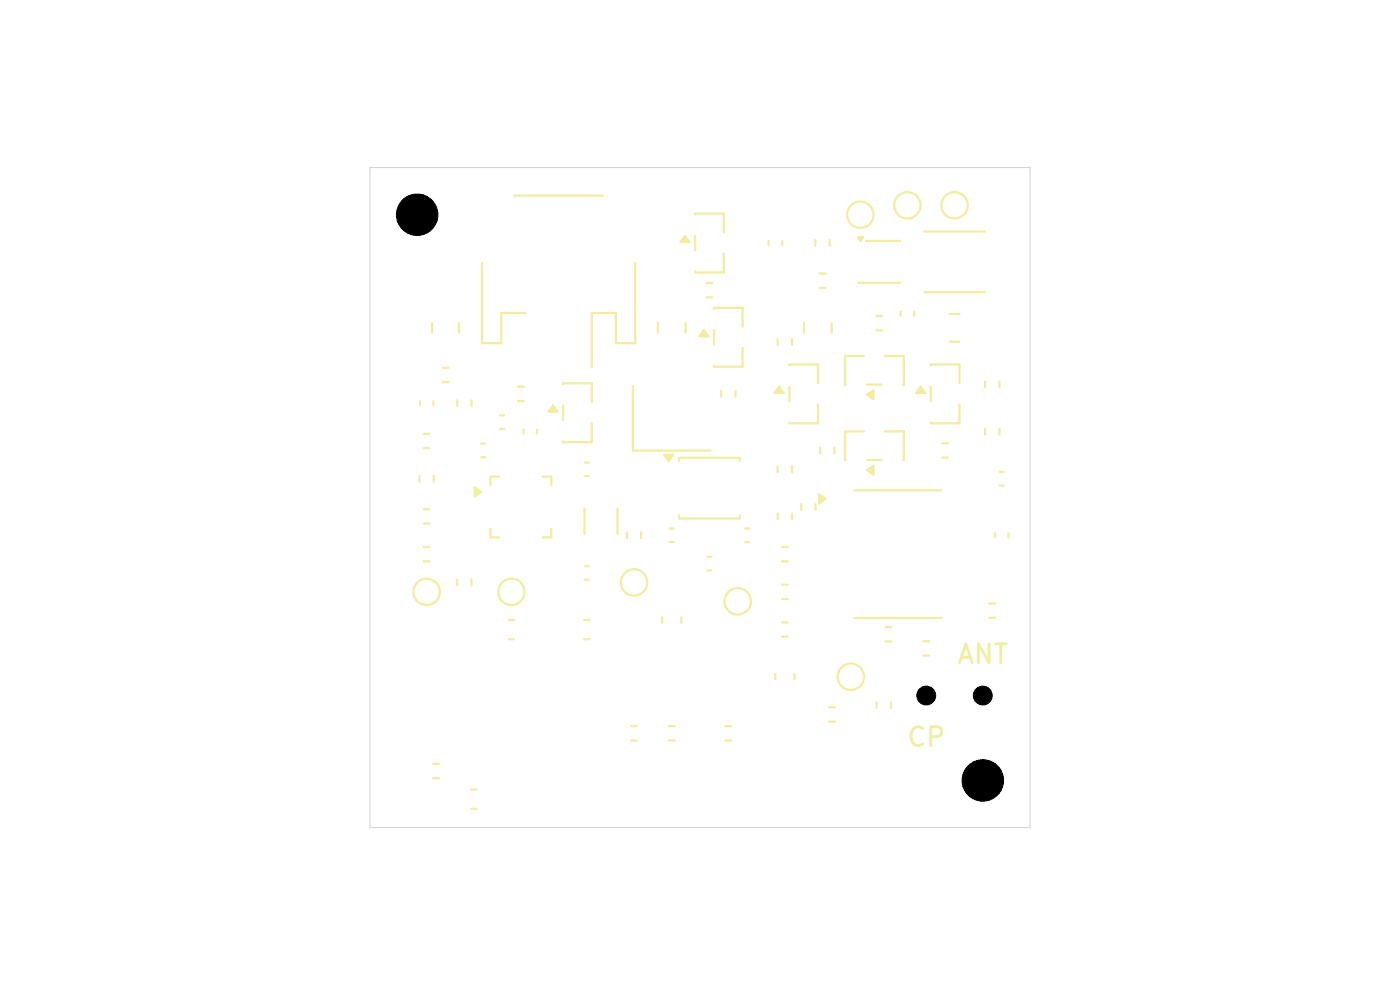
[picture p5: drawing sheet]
<svg xmlns="http://www.w3.org/2000/svg" width="297mm" height="210mm" viewBox="0 0 297 210" stroke-linecap="round" stroke-linejoin="round" font-family="sans-serif">
<defs><g id="words">
<g font-size="4" fill="#f2eda1">
<text x="202.8" y="141.8">ANT</text>
<text x="192.1" y="159.4">CP</text>
</g>
</g></defs>
<path d="M209 80.9v1.3M212 80.9v1.3M100.7 103.4l1.3 1-1.3 .9zM104.1 112.2v1.8h1.8M105.9 101.1h-1.8v1.8M115.1 101.1h1.8v1.8M116.9 112.2v1.8h-1.8" fill="none" stroke="#f2eda1" stroke-width=".48"/>
<path d="M100.7 103.4l1.3 1-1.3 .9z" fill="#f2eda1"/>
<g fill="none" stroke="#f2eda1" stroke-width=".48">
<path d="M145.3 50l1 1.4h-2zM147.5 45.5v-.2h6v4M147.5 50v3.1M153.5 53.8v4h-6v-.2M185.9 67h1.2M185.9 70.1h1.2M199.9 94h1.2M199.9 97.1h1.2M124.1 120.1h.8M124.1 123h.8M153.9 154h1.2M153.9 157.1h1.2"/>
<circle cx="202.5" cy="43.5" r="2.8"/>
</g>
<path d="M145.3 50l1 1.4h-2z" fill="#f2eda1"/>
<g fill="none" stroke="#f2eda1" stroke-width=".48">
<path d="M93.9 78h1.2M149.9 60h1.2M149.9 63.1h1.2M93.9 81.1h1.2M109.9 82h1.2M109.9 85.1h1.2M165 98.9v1.3M168 98.9v1.3M183.3 91.5h-4v6.1h.2M183.9 97.6h3.2M184 99.8l1.3-1v1.9zM187.7 91.5h4v6.1h-.2"/>
<path d="M89 100.9v1.3M89.9 116h1.2M89.9 119.1h1.2M92 100.9v1.3M212.1 100.1h.8M212.1 103h.8M165.9 124h1.2M165.9 127.1h1.2M164.5 143v1.1M168.5 143v1.1"/>
</g>
<path d="M184 99.8l1.3-1v1.9z" fill="#f2eda1"/>
<path d="M182 50.3h1.1l-.6 .8zM182.1 60h8.8M183.7 51.1h7.2" fill="none" stroke="#f2eda1" stroke-width=".48"/>
<path d="M182 50.3h1.1l-.6 .8z" fill="#f2eda1"/>
<g fill="none" stroke="#f2eda1" stroke-width=".48">
<path d="M102.3 55.8v17h4v-6.4h5.2M109.1 41.5h18.8M134.7 55.8v17h-4v-6.4h-5.2v11.6M111.1 91.1v.9M113.9 91.1v.9M124.1 98.1h.8M153 82.9v1.3M156 82.9v1.3M124.1 101h.8M173.7 104.9l1.4 .9-1.4 1zM181.3 104h18.4M211.1 113.1v.9"/>
<path d="M213.9 113.1v.9M107.9 131.5h1.2M107.9 135.6h1.2M123.9 131.5h1.2M123.9 135.6h1.2M181.3 131.1h18.4M141.9 154h1.2M141.9 157.1h1.2M186 148.9v1.3M189 148.9v1.3M91.9 162h1.2M91.9 165.1h1.2"/>
<circle cx="90.5" cy="125.5" r="2.8"/>
<circle cx="108.5" cy="125.5" r="2.8"/>
<circle cx="156.5" cy="127.5" r="2.8"/>
<circle cx="180.5" cy="143.5" r="2.8"/>
</g>
<path d="M173.7 104.9l1.4 .9-1.4 1z" fill="#f2eda1"/>
<g fill="none" stroke="#f2eda1" stroke-width=".48">
<path d="M163.1 51.1v.9M165.9 51.1v.9M173 50.9v1.3M176 50.9v1.3M91.7 68.5v2.1M97.3 68.5v2.1M89.9 92h1.2M89.9 95.1h1.2M140.9 96.5h1.9l-.9 1.3zM144.1 97.8v-.7h12.8v.7M133 112.9v1.3M136 112.9v1.3"/>
<path d="M144.1 109.3v.7h12.8v-.7M158.1 112.1h.8M158.1 115h.8M140.5 131v1.1M144.5 131v1.1M133.9 154h1.2M133.9 157.1h1.2M99.9 167.5h1.2M99.9 171.6h1.2"/>
<circle cx="182.5" cy="45.5" r="2.8"/>
<circle cx="134.5" cy="123.5" r="2.8"/>
</g>
<path d="M140.9 96.5h1.9l-.9 1.3z" fill="#f2eda1"/>
<path d="M167.5 77.5v-.2h6v4M170.6 68.5v2.1M176.4 68.5v2.1M97 84.9v1.3M100 84.9v1.3M165.3 82l1 1.4h-2zM167.5 82v3.1M173.5 85.8v4h-6v-.2M124 107.9v5.4M131 107.9v5.4" fill="none" stroke="#f2eda1" stroke-width=".48"/>
<path d="M165.3 82l1 1.4h-2z" fill="#f2eda1"/>
<path d="M196.1 49.1h12.8M149.3 70l1 1.4h-2zM151.5 65.5v-.2h6v4M151.5 70v3.1M157.5 73.8v4h-6v-.2M196.1 62h12.8M201.5 66.6h2M201.5 72.5h2M106.1 88.1h.8M106.1 91h.8M187.9 133h1.2M187.9 136.1h1.2" fill="none" stroke="#f2eda1" stroke-width=".48"/>
<path d="M149.3 70l1 1.4h-2z" fill="#f2eda1"/>
<path d="M191.1 66.1v.9M193.9 66.1v.9M117.3 86l1 1.4h-2zM119.5 81.5v-.2h6v4M119.5 86v3.1M125.5 89.8v4h-6v-.2M89.9 108h1.2M89.9 111.1h1.2M165.9 132h1.2M165.9 135.1h1.2" fill="none" stroke="#f2eda1" stroke-width=".48"/>
<path d="M117.3 86l1 1.4h-2z" fill="#f2eda1"/>
<g fill="none" stroke="#f2eda1" stroke-width=".48">
<path d="M165 71.9v1.3M168 71.9v1.3M183.3 75.5h-4v6.1h.2M187.7 75.5h4v6.1h-.2M89.1 85.1v.9M91.9 85.1v.9M134.3 81.9v13.7h16.4M183.9 81.6h3.2M184 83.8l1.3-1v1.9zM165 108.9v1.3M168 108.9v1.3M175.9 150h1.2"/>
<path d="M175.9 153.1h1.2"/>
<circle cx="192.5" cy="43.5" r="2.8"/>
</g>
<path d="M184 83.8l1.3-1v1.9z" fill="#f2eda1"/>
<path d="M197.5 77.5v-.2h6v4M195.3 82l1 1.4h-2zM197.5 82v3.1M203.5 85.8v4h-6v-.2M165.9 116h1.2M165.9 119.1h1.2M170 106.9v1.3M173 106.9v1.3" fill="none" stroke="#f2eda1" stroke-width=".48"/>
<path d="M195.3 82l1 1.4h-2z" fill="#f2eda1"/>
<g fill="none" stroke="#f2eda1" stroke-width=".48">
<path d="M173.9 58h1.2M139.6 68.5v2.1M145.4 68.5v2.1M173.9 61.1h1.2M102.1 94.1h.8M102.1 97h.8M174 94.9v1.3M177 94.9v1.3M209 90.9v1.3M212 90.9v1.3M142.1 112.1h.8M142.1 115h.8"/>
<path d="M150.1 118.1h.8M97 122.9v1.3M100 122.9v1.3M150.1 121h.8M195.9 136h1.2M195.9 139.1h1.2M209.9 128h1.2M209.9 131.1h1.2"/>
</g>
<path d="M78.5 35.6h140v140h-140z" fill="none" stroke="#d0d2cd" stroke-width=".21"/>
<g fill="#000" stroke="#000" stroke-width=".21">
<circle cx="88.5" cy="45.6" r="4.4"/>
<circle cx="196.5" cy="147.6" r="2"/>
<circle cx="208.5" cy="147.6" r="2"/>
<circle cx="208.5" cy="165.6" r="4.4"/>
</g>
<use href="#words"/>
</svg>
